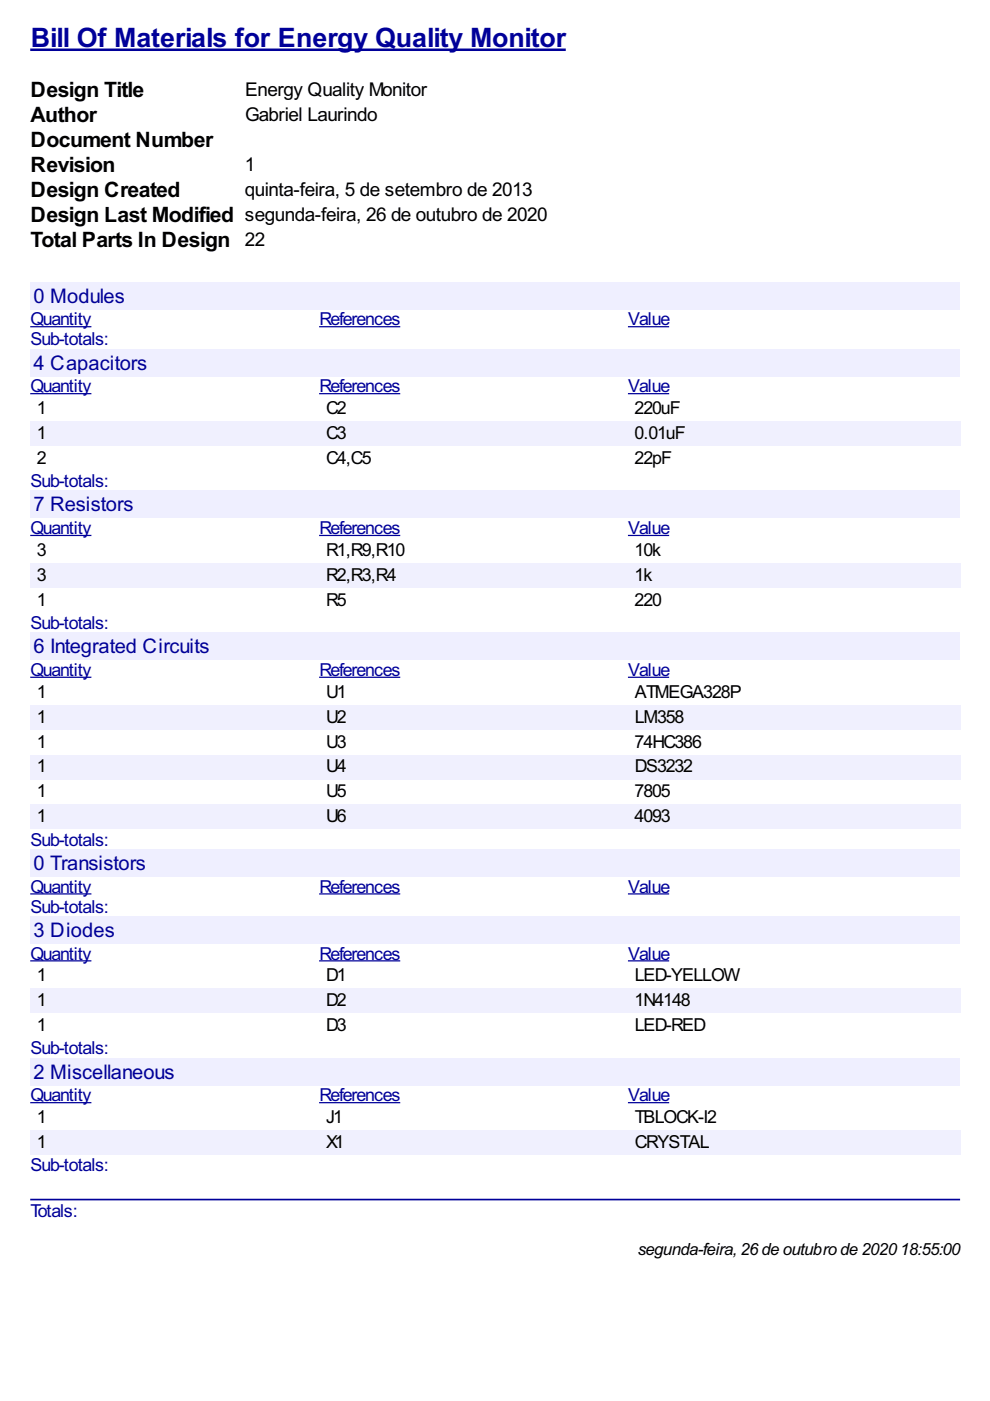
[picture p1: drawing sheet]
<svg xmlns="http://www.w3.org/2000/svg" width="210mm" height="297mm" viewBox="0 0 210 297" stroke-linecap="round" stroke-linejoin="round" font-family="sans-serif">
<defs><g id="words">
<text font-size="6.3" fill="#009" x="6.5" y="10">Bill Of Materials for Energy Quality Monitor</text>
<g font-size="5">
<text x="6.5" y="20.6">Design Title</text>
<text x="6.5" y="25.9">Author</text>
<text x="6.5" y="31.2">Document Number</text>
<text x="6.5" y="36.5">Revision</text>
<text x="6.5" y="41.8">Design Created</text>
<text x="6.5" y="47.1">Design Last Modified segunda-feira, 26 de outubro de 2020</text>
<text x="6.5" y="52.3">Total Parts In Design 22</text>
</g>
<g font-size="4.8" fill="#009">
<text x="7.1" y="64.2">0 Modules</text>
<text x="7.1" y="78.3">4 Capacitors</text>
<text x="7.1" y="108.4">7 Resistors</text>
<text x="7.1" y="138.5">6 Integrated Circuits</text>
<text x="7.1" y="184.4">0 Transistors</text>
<text x="7.1" y="198.6">3 Diodes</text>
<text x="7.1" y="228.7">2 Miscellaneous</text>
</g>
<g font-size="4.5">
<text x="52" y="20.3">Energy Quality Monitor</text>
<text x="52" y="25.6">Gabriel Laurindo</text>
<text x="51.9" y="36.2">1</text>
<text x="51.9" y="41.5">quinta-feira, 5 de setembro de 2013</text>
</g>
<g font-size="4.2" fill="#009">
<text x="6.5" y="69">Quantity</text>
<text x="67.7" y="69">References</text>
<text x="133.2" y="69">Value</text>
<text x="6.5" y="73.2">Sub-totals:</text>
<text x="6.5" y="83.2">Quantity</text>
<text x="67.7" y="83.2">References</text>
<text x="133.2" y="83.2">Value</text>
<text x="6.5" y="103.3">Sub-totals:</text>
<text x="6.5" y="113.3">Quantity</text>
<text x="67.7" y="113.3">References</text>
<text x="133.2" y="113.3">Value</text>
<text x="6.5" y="133.4">Sub-totals:</text>
<text x="6.5" y="143.3">Quantity</text>
<text x="67.7" y="143.3">References</text>
<text x="133.2" y="143.3">Value</text>
<text x="6.5" y="179.3">Sub-totals:</text>
<text x="6.5" y="189.3">Quantity</text>
<text x="67.7" y="189.3">References</text>
<text x="133.2" y="189.3">Value</text>
<text x="6.5" y="193.5">Sub-totals:</text>
<text x="6.5" y="203.5">Quantity</text>
<text x="67.7" y="203.5">References</text>
<text x="133.2" y="203.5">Value</text>
<text x="6.5" y="223.6">Sub-totals:</text>
<text x="6.5" y="233.5">Quantity</text>
<text x="67.7" y="233.5">References</text>
<text x="133.2" y="233.5">Value</text>
<text x="6.5" y="248.3">Sub-totals:</text>
<text x="6.5" y="257.9">Totals:</text>
</g>
<g font-size="4.2">
<text x="7.8" y="87.8">1</text>
<text x="69.1" y="87.8">C2</text>
<text x="134.6" y="87.8">220uF</text>
<text x="7.8" y="93.1">1</text>
<text x="69.1" y="93.1">C3</text>
<text x="134.6" y="93.1">0.01uF</text>
<text x="7.8" y="98.4">2</text>
<text x="69.1" y="98.4">C4,C5</text>
<text x="134.6" y="98.4">22pF</text>
<text x="7.8" y="117.8">3</text>
<text x="69.1" y="117.8">R1,R9,R10</text>
<text x="134.6" y="117.8">10k</text>
<text x="7.8" y="123.1">3</text>
<text x="69.1" y="123.1">R2,R3,R4</text>
<text x="134.6" y="123.1">1k</text>
<text x="7.8" y="128.4">1</text>
<text x="69.1" y="128.4">R5</text>
<text x="134.6" y="128.4">220</text>
<text x="7.8" y="147.9">1</text>
<text x="69.1" y="147.9">U1</text>
<text x="134.6" y="147.9">ATMEGA328P</text>
<text x="7.8" y="153.2">1</text>
<text x="69.1" y="153.2">U2</text>
<text x="134.6" y="153.2">LM358</text>
<text x="7.8" y="158.5">1</text>
<text x="69.1" y="158.5">U3</text>
<text x="134.6" y="158.5">74HC386</text>
<text x="7.8" y="163.8">1</text>
<text x="69.1" y="163.8">U4</text>
<text x="134.6" y="163.8">DS3232</text>
<text x="7.8" y="169.1">1</text>
<text x="69.1" y="169.1">U5</text>
<text x="134.6" y="169.1">7805</text>
<text x="7.8" y="174.4">1</text>
<text x="69.1" y="174.4">U6</text>
<text x="134.6" y="174.4">4093</text>
<text x="7.8" y="208">1</text>
<text x="69.1" y="208">D1</text>
<text x="134.6" y="208">LED-YELLOW</text>
<text x="7.8" y="213.3">1</text>
<text x="69.1" y="213.3">D2</text>
<text x="134.6" y="213.3">1N4148</text>
<text x="7.8" y="218.6">1</text>
<text x="69.1" y="218.6">D3</text>
<text x="134.6" y="218.6">LED-RED</text>
<text x="7.8" y="238.1">1</text>
<text x="69.1" y="238.1">J1</text>
<text x="134.6" y="238.1">TBLOCK-I2</text>
<text x="7.8" y="243.4">1</text>
<text x="69.1" y="243.4">X1</text>
<text x="134.6" y="243.4">CRYSTAL</text>
</g>
<text font-size="4" x="135.3" y="266.1">segunda-feira,26de outubro de 202018:55:00</text>
</g></defs>
<path d="M6.4 10.6h113.6" fill="none" stroke="#009" stroke-width=".53"/>
<g fill="#efefff">
<path d="M6.4 59.8h197.2v5.8h-197.2z"/>
<path d="M6.9 60h19.3v4.8h-19.3z"/>
</g>
<path d="M6.4 69.3h13M67.7 69.3h17.2M133.1 69.3h8.8" fill="none" stroke="#009" stroke-width=".26"/>
<g fill="#efefff">
<path d="M6.4 74h197.2v5.8h-197.2z"/>
<path d="M6.9 74.3h24.1v4.8h-24.1z"/>
</g>
<path d="M6.4 83.5h13M67.7 83.5h17.2M133.1 83.5h8.8" fill="none" stroke="#009" stroke-width=".26"/>
<g fill="#f0f0fe">
<path d="M6.4 89.3h61.3v5.3h-61.3z"/>
<path d="M7.7 89.4h1.8v4.2h-1.8z"/>
<path d="M67.7 89.3h65.4v5.3h-65.4z"/>
<path d="M68.8 89.4h4.3v4.2h-4.3z"/>
<path d="M133.1 89.3h70.5v5.3h-70.5z"/>
<path d="M134.5 89.4h10.5v4.2h-10.5z"/>
</g>
<g fill="#efefff">
<path d="M6.4 104.1h197.2v5.7h-197.2z"/>
<path d="M6.9 104.2h21.2v4.8h-21.2z"/>
</g>
<path d="M6.4 113.5h13M67.7 113.5h17.2M133.1 113.5h8.8" fill="none" stroke="#009" stroke-width=".26"/>
<g fill="#f0f0fe">
<path d="M6.4 119.3h61.3v5.3h-61.3z"/>
<path d="M7.7 119.6h1.8v4.2h-1.8z"/>
<path d="M67.7 119.3h65.4v5.3h-65.4z"/>
<path d="M68.8 119.6h14.8v4.2h-14.8z"/>
<path d="M133.1 119.3h70.5v5.3h-70.5z"/>
<path d="M134.5 119.6h3.7v4.2h-3.7z"/>
</g>
<g fill="#efefff">
<path d="M6.4 134.2h197.2v5.7h-197.2z"/>
<path d="M6.9 134.4h37.3v4.7h-37.3z"/>
</g>
<path d="M6.4 143.6h13M67.7 143.6h17.2M133.1 143.6h8.8" fill="none" stroke="#009" stroke-width=".26"/>
<g fill="#f0f0fe">
<path d="M6.4 149.4h61.3v5.3h-61.3z"/>
<path d="M7.7 149.7h1.8v4.2h-1.8z"/>
<path d="M67.7 149.4h65.4v5.3h-65.4z"/>
<path d="M68.8 149.7h4.3v4.2h-4.3z"/>
<path d="M133.1 149.4h70.5v5.3h-70.5z"/>
<path d="M134.5 149.7h10.3v4.2h-10.3z"/>
<path d="M6.4 160h61.3v5.3h-61.3z"/>
<path d="M7.7 160.3h1.8v4.2h-1.8z"/>
<path d="M67.7 160h65.4v5.3h-65.4z"/>
<path d="M68.8 160.3h4.3v4.2h-4.3z"/>
<path d="M133.1 160h70.5v5.3h-70.5z"/>
<path d="M134.5 160.3h12.1v4.2h-12.1z"/>
<path d="M6.4 170.6h61.3v5.3h-61.3z"/>
<path d="M7.7 170.9h1.8v4.2h-1.8z"/>
<path d="M67.7 170.6h65.4v5.3h-65.4z"/>
<path d="M68.8 170.9h4.3v4.2h-4.3z"/>
<path d="M133.1 170.6h70.5v5.3h-70.5z"/>
<path d="M134.5 170.9h7.4v4.2h-7.4z"/>
</g>
<g fill="#efefff">
<path d="M6.4 180.1h197.2v5.7h-197.2z"/>
<path d="M6.9 180.4h23.8v4.7h-23.8z"/>
</g>
<path d="M6.4 189.5h13M67.7 189.5h17.2M133.1 189.5h8.8" fill="none" stroke="#009" stroke-width=".26"/>
<g fill="#efefff">
<path d="M6.4 194.3h197.2v5.7h-197.2z"/>
<path d="M6.9 194.4h17.2v4.8h-17.2z"/>
</g>
<path d="M6.4 203.7h13M67.7 203.7h17.2M133.1 203.7h8.8" fill="none" stroke="#009" stroke-width=".26"/>
<g fill="#f0f0fe">
<path d="M6.4 209.5h61.3v5.3h-61.3z"/>
<path d="M7.7 209.7h1.8v4.3h-1.8z"/>
<path d="M67.7 209.5h65.4v5.3h-65.4z"/>
<path d="M68.8 209.7h4.3v4.3h-4.3z"/>
<path d="M133.1 209.5h70.5v5.3h-70.5z"/>
<path d="M134.5 209.7h11.6v4.3h-11.6z"/>
</g>
<g fill="#efefff">
<path d="M6.4 224.4h197.2v5.7h-197.2z"/>
<path d="M6.9 224.6h29.9v4.7h-29.9z"/>
</g>
<path d="M6.4 233.8h13M67.7 233.8h17.2M133.1 233.8h8.8" fill="none" stroke="#009" stroke-width=".26"/>
<g fill="#f0f0fe">
<path d="M6.4 239.6h61.3v5.3h-61.3z"/>
<path d="M7.7 239.9h1.8v4.2h-1.8z"/>
<path d="M67.7 239.6h65.4v5.3h-65.4z"/>
<path d="M68.8 239.9h3.7v4.2h-3.7z"/>
<path d="M133.1 239.6h70.5v5.3h-70.5z"/>
<path d="M134.5 239.9h15.6v4.2h-15.6z"/>
</g>
<path d="M6.6 254.3h196.8" fill="none" stroke="#009" stroke-width=".35"/>
<use href="#words"/>
</svg>
